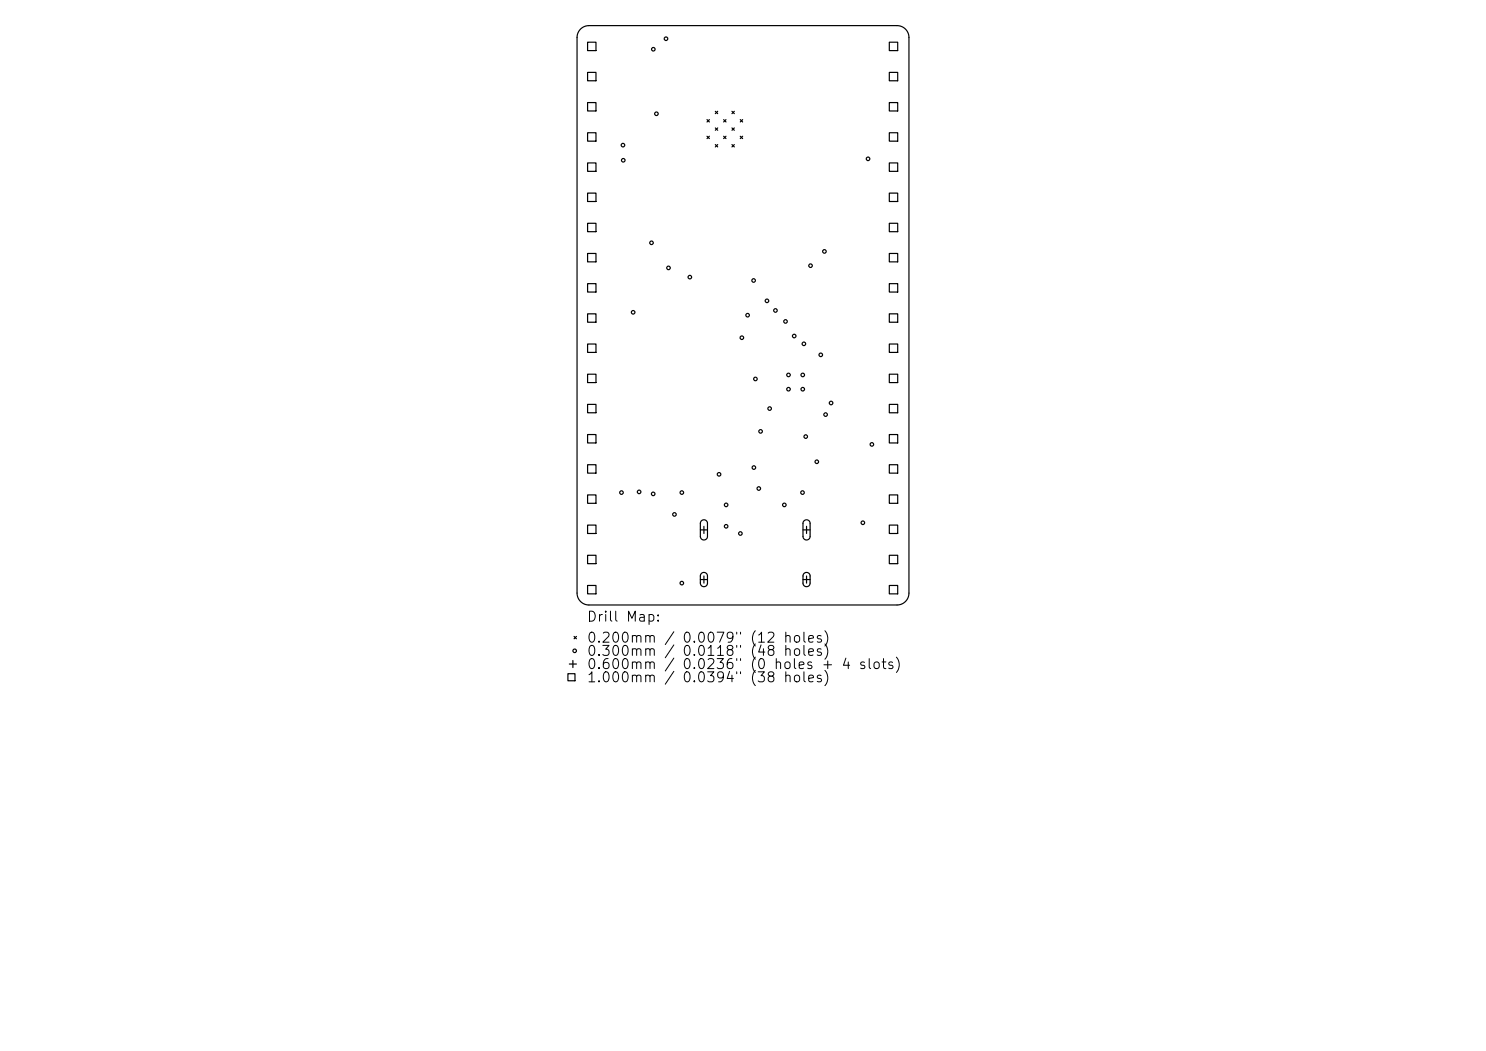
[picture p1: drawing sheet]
<svg xmlns="http://www.w3.org/2000/svg" width="297mm" height="210mm" viewBox="0 0 297 210" stroke-linecap="round" stroke-linejoin="round" font-family="sans-serif">
<defs><g id="words">
<g font-size="2">
<text x="117.1" y="124.7">Drill Map:</text>
<text x="117.1" y="128.9">0.200mm / 0.0079&quot; (12 holes)</text>
<text x="117.1" y="131.6">0.300mm</text>
<text x="136.2" y="131.6">0.0118&quot; (48</text>
<text x="117.1" y="134.2">0.600mm</text>
<text x="117.1" y="136.8">1.000mm / 0.0394&quot; (38 holes)</text>
<text x="136.2" y="134.2">0.0236&quot; (0 holes + 4 slots)</text>
</g>
</g></defs>
<g fill="none" stroke="#000" stroke-width=".24">
<path d="M116 5.8l.7-.5 1-.2h61.6a2.37 2.37 0 0 1 2.4 2.4v111a2.37 2.37 0 0 1-2.4 2.4h-61.6a2.37 2.37 0 0 1-2.4-2.4v-111l.3-1zM117.4 8.4h1.7v1.7h-1.7zM117.4 14.5h1.7v1.6h-1.7zM177.7 8.4h1.7v1.7h-1.7zM177.7 14.5h1.7v1.6h-1.7zM117.4 20.5h1.7v1.7h-1.7zM117.4 26.5h1.7v1.7h-1.7zM117.4 32.6h1.7v1.6h-1.7zM117.4 38.6h1.7v1.7h-1.7zM141.3 23.9l.5 .5M141.3 27.2l.5 .5M141.8 23.9l-.5 .5"/>
<path d="M141.8 27.2l-.5 .5M143 25.6l.4 .4M143 28.9l.4 .5M143 22.2l.4 .5M143.4 22.2l-.4 .5M143.4 25.6l-.4 .4M143.4 28.9l-.4 .5M144.6 27.2l.5 .5M144.6 23.9l.5 .5M145.1 23.9l-.5 .5M145.1 27.2l-.5 .5M146.3 28.9l.5 .5"/>
<path d="M146.3 25.6l.5 .4M146.3 22.2l.5 .5M146.8 22.2l-.5 .5M146.8 25.6l-.5 .4M146.8 28.9l-.5 .5M148 27.2l.4 .5M148 23.9l.4 .5M148.4 23.9l-.4 .5M148.4 27.2l-.4 .5M177.7 20.5h1.7v1.7h-1.7zM177.7 26.5h1.7v1.7h-1.7zM177.7 32.6h1.7v1.6h-1.7z"/>
<path d="M177.7 38.6h1.7v1.7h-1.7zM117.4 44.6h1.7v1.7h-1.7zM117.4 50.6h1.7v1.7h-1.7zM117.4 56.7h1.7v1.7h-1.7zM177.7 44.6h1.7v1.7h-1.7zM177.7 50.6h1.7v1.7h-1.7zM177.7 56.7h1.7v1.7h-1.7zM117.4 62.7h1.7v1.7h-1.7zM117.4 68.7h1.7v1.7h-1.7zM117.4 74.8h1.7v1.6h-1.7zM177.7 62.7h1.7v1.7h-1.7zM177.7 68.7h1.7v1.7h-1.7z"/>
<path d="M177.7 74.8h1.7v1.6h-1.7zM117.4 80.8h1.7v1.7h-1.7zM117.4 86.8h1.7v1.7h-1.7zM117.4 92.9h1.7v1.6h-1.7zM117.4 98.9h1.7v1.7h-1.7zM177.7 80.8h1.7v1.7h-1.7zM177.7 86.8h1.7v1.7h-1.7zM177.7 92.9h1.7v1.6h-1.7zM177.7 98.9h1.7v1.7h-1.7zM117.4 104.9h1.7v1.7h-1.7zM117.4 111h1.7v1.6h-1.7zM117.4 117h1.7v1.7h-1.7z"/>
<path d="M140 105.9h1.4M140 115.8h1.4M140.2 104.1a.71 .71 0 0 1 .8-.2 .71 .71 0 0 1 .4 .7v2.6a.71 .71 0 0 1-.7 .7 .71 .71 0 0 1-.7-.7v-2.7zM140.2 114.6a.71 .71 0 0 1 .8-.2 .71 .71 0 0 1 .4 .7v1.4a.71 .71 0 0 1-.7 .7 .71 .71 0 0 1-.7-.7v-1.5zM140.7 105.2v1.4M140.7 115.1v1.4M160.5 105.9h1.4M160.5 115.8h1.4M160.7 104.1a.71 .71 0 0 1 .8-.2 .71 .71 0 0 1 .4 .7v2.6a.71 .71 0 0 1-.7 .7 .71 .71 0 0 1-.7-.7v-2.7zM160.7 114.6a.71 .71 0 0 1 .8-.2 .71 .71 0 0 1 .4 .7v1.4a.71 .71 0 0 1-.7 .7 .71 .71 0 0 1-.7-.7v-1.5zM161.2 105.2v1.4M161.2 115.1v1.4"/>
<path d="M177.7 104.9h1.7v1.7h-1.7zM177.7 111h1.7v1.6h-1.7zM177.7 117h1.7v1.7h-1.7zM113.5 134.6h1.4v1.4h-1.4zM113.8 132.7h1.4M114.5 132v1.4M114.7 127.2l.5 .4M115.2 127.2l-.5 .4"/>
<circle cx="130.6" cy="9.8" r=".36"/>
<circle cx="133.1" cy="7.7" r=".36"/>
<circle cx="124.5" cy="29" r=".36"/>
<circle cx="124.6" cy="32" r=".36"/>
<circle cx="131.2" cy="22.7" r=".36"/>
<circle cx="173.5" cy="31.7" r=".36"/>
<circle cx="130.2" cy="48.5" r=".36"/>
<circle cx="133.6" cy="53.5" r=".36"/>
<circle cx="137.9" cy="55.4" r=".36"/>
<circle cx="150.6" cy="56" r=".36"/>
<circle cx="162" cy="53.1" r=".36"/>
<circle cx="164.8" cy="50.2" r=".36"/>
<circle cx="126.5" cy="62.4" r=".36"/>
<circle cx="148.3" cy="67.5" r=".36"/>
<circle cx="149.4" cy="63" r=".36"/>
<circle cx="151" cy="75.7" r=".36"/>
<circle cx="153.3" cy="60.1" r=".36"/>
<circle cx="155" cy="62" r=".36"/>
<circle cx="157" cy="64.2" r=".36"/>
<circle cx="157.6" cy="77.8" r=".36"/>
<circle cx="157.6" cy="74.9" r=".36"/>
<circle cx="158.7" cy="67.1" r=".36"/>
<circle cx="160.4" cy="77.8" r=".36"/>
<circle cx="160.4" cy="74.9" r=".36"/>
<circle cx="160.7" cy="68.7" r=".36"/>
<circle cx="164" cy="70.9" r=".36"/>
<circle cx="124.2" cy="98.4" r=".36"/>
<circle cx="127.7" cy="98.3" r=".36"/>
<circle cx="130.5" cy="98.7" r=".36"/>
<circle cx="136.3" cy="98.4" r=".36"/>
<circle cx="143.7" cy="94.8" r=".36"/>
<circle cx="150.7" cy="93.4" r=".36"/>
<circle cx="151.7" cy="97.6" r=".36"/>
<circle cx="152" cy="86.2" r=".36"/>
<circle cx="153.8" cy="81.6" r=".36"/>
<circle cx="160.4" cy="98.4" r=".36"/>
<circle cx="161" cy="87.2" r=".36"/>
<circle cx="163.3" cy="92.3" r=".36"/>
<circle cx="165" cy="82.8" r=".36"/>
<circle cx="166.1" cy="80.5" r=".36"/>
<circle cx="174.3" cy="88.8" r=".36"/>
<circle cx="134.8" cy="102.8" r=".36"/>
<circle cx="136.3" cy="116.5" r=".36"/>
<circle cx="145.1" cy="100.9" r=".36"/>
<circle cx="145.1" cy="105.2" r=".36"/>
<circle cx="148" cy="106.6" r=".36"/>
<circle cx="156.8" cy="100.9" r=".36"/>
<circle cx="172.5" cy="104.5" r=".36"/>
<circle cx="114.9" cy="130" r=".36"/>
</g>
<use href="#words"/>
</svg>
